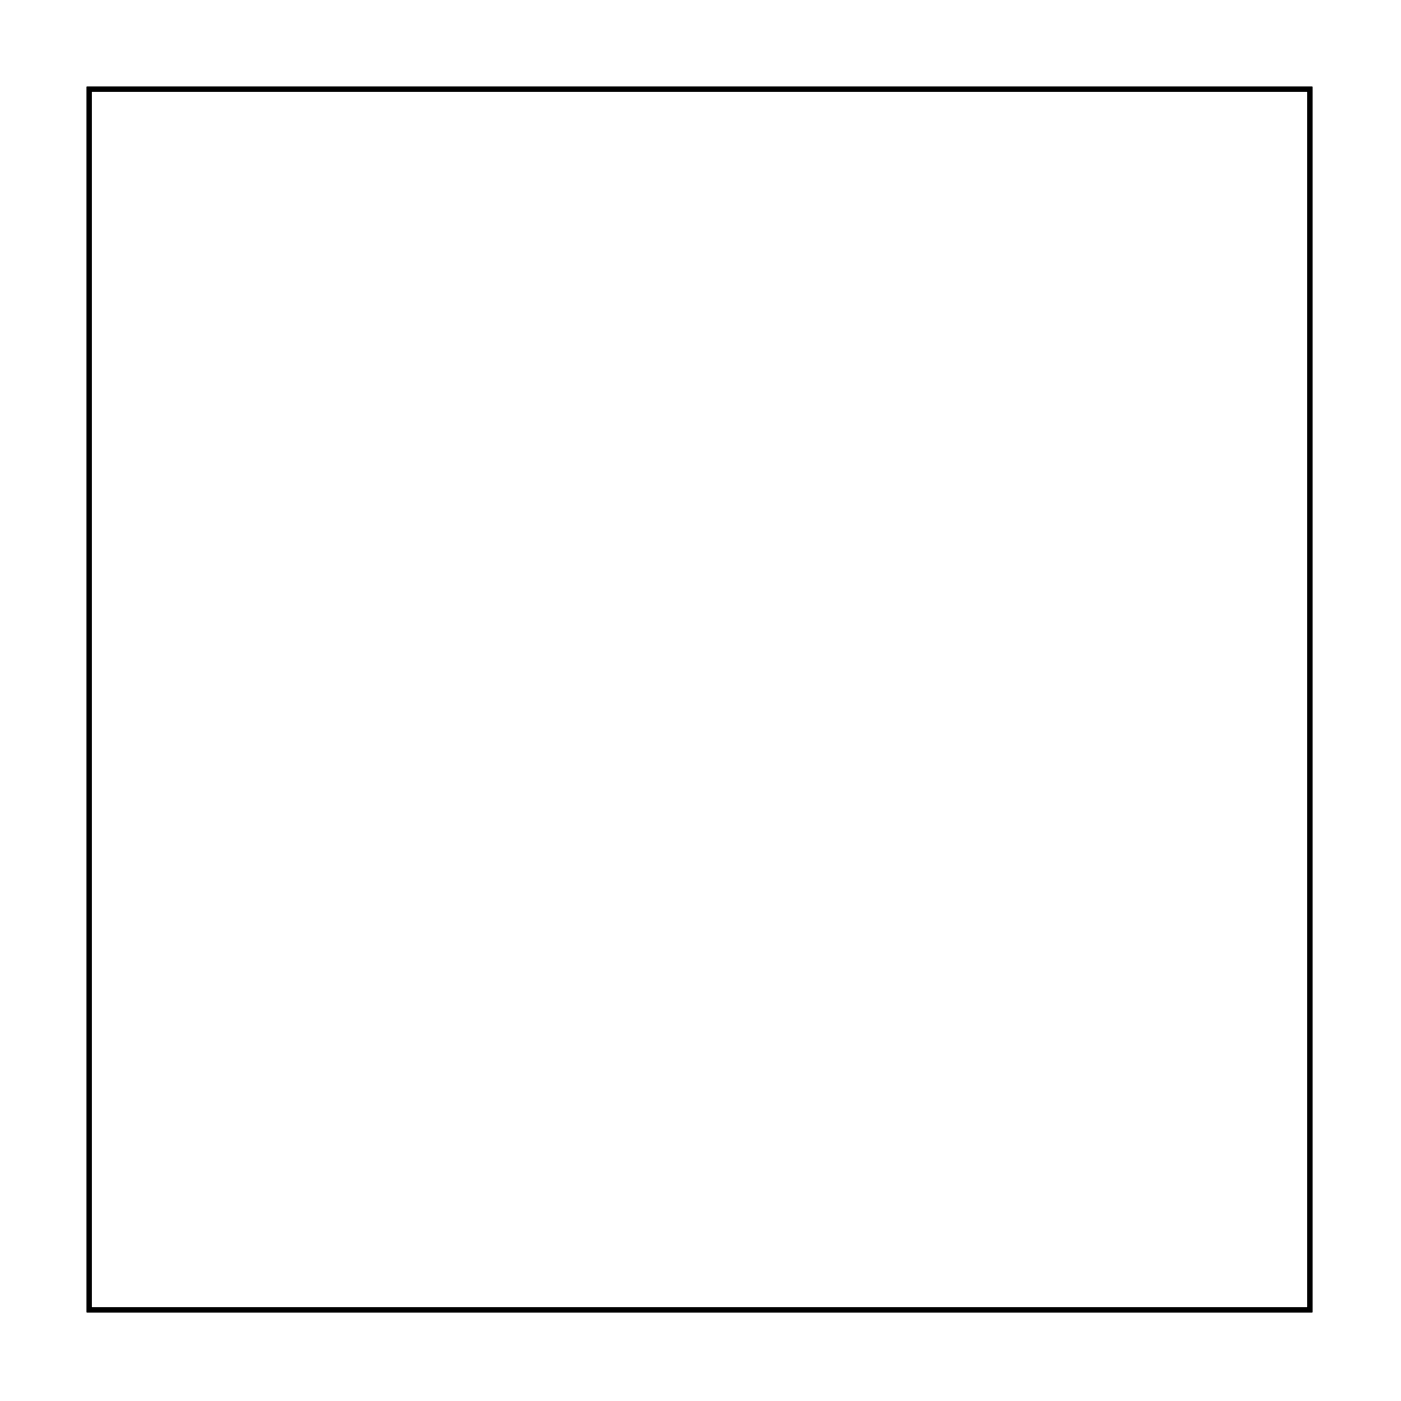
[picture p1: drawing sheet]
<svg xmlns="http://www.w3.org/2000/svg" width="57mm" height="57mm" viewBox="0 0 57 57" stroke-linecap="round" stroke-linejoin="round" font-family="sans-serif">
<path d="M3.6 3.6h49.8v49.8h-49.8z" fill="none" stroke="#000" stroke-width=".2"/>
<path d="M3.6 3.6h49.8v49.8h-49.8zM3.6 3.6v49.8h49.8v-49.8z" fill="#000"/>
<circle cx="41.8" cy="36.2" r=".7" fill="#fff"/>
<circle cx="41.8" cy="36.2" r=".7" fill="none" stroke="#fff" stroke-width=".76" stroke-linecap="butt"/>
<circle cx="41.8" cy="18.4" r=".7" fill="#fff"/>
<circle cx="41.8" cy="18.4" r=".7" fill="none" stroke="#fff" stroke-width=".76" stroke-linecap="butt"/>
<path d="M28.4 25.3h1.4v1.4h-1.4z" fill="#fff"/>
<path d="M28.4 25.3h1.4v1.4h-1.4z" fill="none" stroke="#fff" stroke-width=".76" stroke-linecap="butt"/>
<circle cx="29.1" cy="26" r=".7" fill="#fff"/>
<circle cx="29.1" cy="26" r=".7" fill="none" stroke="#fff" stroke-width=".76" stroke-linecap="butt"/>
<circle cx="29.1" cy="33.6" r=".7" fill="#fff"/>
<circle cx="29.1" cy="33.6" r=".7" fill="none" stroke="#fff" stroke-width=".76" stroke-linecap="butt"/>
<circle cx="26.5" cy="26" r=".7" fill="#fff"/>
<circle cx="26.5" cy="26" r=".7" fill="none" stroke="#fff" stroke-width=".76" stroke-linecap="butt"/>
<circle cx="26.5" cy="33.6" r=".7" fill="#fff"/>
<circle cx="26.5" cy="33.6" r=".7" fill="none" stroke="#fff" stroke-width=".76" stroke-linecap="butt"/>
<circle cx="24" cy="26" r=".7" fill="#fff"/>
<circle cx="24" cy="26" r=".7" fill="none" stroke="#fff" stroke-width=".76" stroke-linecap="butt"/>
<circle cx="24" cy="33.6" r=".7" fill="#fff"/>
<circle cx="24" cy="33.6" r=".7" fill="none" stroke="#fff" stroke-width=".76" stroke-linecap="butt"/>
<circle cx="21.5" cy="26" r=".7" fill="#fff"/>
<circle cx="21.5" cy="26" r=".7" fill="none" stroke="#fff" stroke-width=".76" stroke-linecap="butt"/>
<circle cx="21.5" cy="33.6" r=".7" fill="#fff"/>
<circle cx="21.5" cy="33.6" r=".7" fill="none" stroke="#fff" stroke-width=".76" stroke-linecap="butt"/>
<circle cx="34.2" cy="20.9" r=".7" fill="#fff"/>
<circle cx="34.2" cy="20.9" r=".7" fill="none" stroke="#fff" stroke-width=".76" stroke-linecap="butt"/>
<circle cx="34.2" cy="10.8" r=".7" fill="#fff"/>
<circle cx="34.2" cy="10.8" r=".7" fill="none" stroke="#fff" stroke-width=".76" stroke-linecap="butt"/>
<circle cx="16.4" cy="20.9" r=".7" fill="#fff"/>
<circle cx="16.4" cy="20.9" r=".7" fill="none" stroke="#fff" stroke-width=".76" stroke-linecap="butt"/>
<circle cx="26.5" cy="20.9" r=".7" fill="#fff"/>
<circle cx="26.5" cy="20.9" r=".7" fill="none" stroke="#fff" stroke-width=".76" stroke-linecap="butt"/>
<circle cx="34.2" cy="31.1" r=".7" fill="#fff"/>
<circle cx="34.2" cy="31.1" r=".7" fill="none" stroke="#fff" stroke-width=".76" stroke-linecap="butt"/>
<circle cx="41.3" cy="23.9" r=".7" fill="#fff"/>
<circle cx="41.3" cy="23.9" r=".7" fill="none" stroke="#fff" stroke-width=".76" stroke-linecap="butt"/>
<path d="M25.8 12.6h1.4v1.4h-1.4z" fill="#fff"/>
<path d="M25.8 12.6h1.4v1.4h-1.4z" fill="none" stroke="#fff" stroke-width=".76" stroke-linecap="butt"/>
<circle cx="26.5" cy="13.3" r=".7" fill="#fff"/>
<circle cx="26.5" cy="13.3" r=".7" fill="none" stroke="#fff" stroke-width=".76" stroke-linecap="butt"/>
<circle cx="26.5" cy="10.8" r=".7" fill="#fff"/>
<circle cx="26.5" cy="10.8" r=".7" fill="none" stroke="#fff" stroke-width=".76" stroke-linecap="butt"/>
<circle cx="16.4" cy="10.8" r=".75" fill="#fff"/>
<circle cx="16.4" cy="10.8" r=".75" fill="none" stroke="#fff" stroke-width=".75" stroke-linecap="butt"/>
<path d="M15.7 9.1a1 1 0 0 1 1.1-.3 1 1 0 0 1 .6 1v2a1 1 0 0 1-1 1 1 1 0 0 1-1-1v-2l.1-.4zM15.9 10.8a.5 .5 0 0 0 1 0 .5 .5 0 0 0-1 0z" fill="#fff"/>
<g fill="none" stroke="#fff" stroke-width=".25">
<path d="M15.7 9.1a1 1 0 0 1 1.1-.3 1 1 0 0 1 .6 1v2a1 1 0 0 1-1 1 1 1 0 0 1-1-1v-2l.1-.4z"/>
<circle cx="16.4" cy="10.8" r=".5"/>
</g>
<circle cx="10.1" cy="10.8" r=".75" fill="#fff"/>
<circle cx="10.1" cy="10.8" r=".75" fill="none" stroke="#fff" stroke-width=".75" stroke-linecap="butt"/>
<path d="M9.4 9.1a1 1 0 0 1 1.1-.3 1 1 0 0 1 .6 1v2a1 1 0 0 1-1 1 1 1 0 0 1-1-1v-2l.1-.4zM9.6 10.8a.5 .5 0 0 0 1 0 .5 .5 0 0 0-1 0z" fill="#fff"/>
<g fill="none" stroke="#fff" stroke-width=".25">
<path d="M9.4 9.1a1 1 0 0 1 1.1-.3 1 1 0 0 1 .6 1v2a1 1 0 0 1-1 1 1 1 0 0 1-1-1v-2l.1-.4z"/>
<circle cx="10.1" cy="10.8" r=".5"/>
</g>
<circle cx="13.4" cy="15.8" r=".75" fill="#fff"/>
<circle cx="13.4" cy="15.8" r=".75" fill="none" stroke="#fff" stroke-width=".75" stroke-linecap="butt"/>
<path d="M11.7 15.1l.3-.3h.4h2a1 1 0 0 1 1 1 1 1 0 0 1-1 1h-2a1 1 0 0 1-.9-.7 1 1 0 0 1 .2-1zM12.9 15.8a.5 .5 0 0 0 1 0 .5 .5 0 0 0-1 0z" fill="#fff"/>
<g fill="none" stroke="#fff" stroke-width=".25">
<path d="M11.7 15.1l.3-.3h.4h2a1 1 0 0 1 1 1 1 1 0 0 1-1 1h-2a1 1 0 0 1-.9-.7 1 1 0 0 1 .2-1z"/>
<circle cx="13.4" cy="15.8" r=".5"/>
</g>
<path d="M48.4 7.2h2v2h-2z" fill="#fff"/>
<path d="M48.4 7.2h2v2h-2z" fill="none" stroke="#fff" stroke-width=".76" stroke-linecap="butt"/>
<circle cx="49.4" cy="8.2" r="1" fill="#fff"/>
<circle cx="49.4" cy="8.2" r="1" fill="none" stroke="#fff" stroke-width=".76" stroke-linecap="butt"/>
<circle cx="49.4" cy="13.2" r="1" fill="#fff"/>
<circle cx="49.4" cy="13.2" r="1" fill="none" stroke="#fff" stroke-width=".76" stroke-linecap="butt"/>
<circle cx="49.4" cy="18.2" r="1" fill="#fff"/>
<circle cx="49.4" cy="18.2" r="1" fill="none" stroke="#fff" stroke-width=".76" stroke-linecap="butt"/>
<path d="M15.4 45.3h2v2h-2z" fill="#fff"/>
<path d="M15.4 45.3h2v2h-2z" fill="none" stroke="#fff" stroke-width=".76" stroke-linecap="butt"/>
<circle cx="16.4" cy="46.3" r="1" fill="#fff"/>
<circle cx="16.4" cy="46.3" r="1" fill="none" stroke="#fff" stroke-width=".76" stroke-linecap="butt"/>
<circle cx="11.4" cy="46.3" r="1" fill="#fff"/>
<circle cx="11.4" cy="46.3" r="1" fill="none" stroke="#fff" stroke-width=".76" stroke-linecap="butt"/>
<circle cx="6.4" cy="46.3" r="1" fill="#fff"/>
<circle cx="6.4" cy="46.3" r="1" fill="none" stroke="#fff" stroke-width=".76" stroke-linecap="butt"/>
<path d="M48.2 26.4h2v2h-2z" fill="#fff"/>
<path d="M48.2 26.4h2v2h-2z" fill="none" stroke="#fff" stroke-width=".76" stroke-linecap="butt"/>
<circle cx="49.2" cy="27.4" r="1" fill="#fff"/>
<circle cx="49.2" cy="27.4" r="1" fill="none" stroke="#fff" stroke-width=".76" stroke-linecap="butt"/>
<circle cx="49.2" cy="32.4" r="1" fill="#fff"/>
<circle cx="49.2" cy="32.4" r="1" fill="none" stroke="#fff" stroke-width=".76" stroke-linecap="butt"/>
<circle cx="49.2" cy="37.4" r="1" fill="#fff"/>
<circle cx="49.2" cy="37.4" r="1" fill="none" stroke="#fff" stroke-width=".76" stroke-linecap="butt"/>
<path d="M10.3 35.2h2v2h-2z" fill="#fff"/>
<path d="M10.3 35.2h2v2h-2z" fill="none" stroke="#fff" stroke-width=".76" stroke-linecap="butt"/>
<circle cx="11.3" cy="36.2" r="1" fill="#fff"/>
<circle cx="11.3" cy="36.2" r="1" fill="none" stroke="#fff" stroke-width=".76" stroke-linecap="butt"/>
<circle cx="11.3" cy="31.2" r="1" fill="#fff"/>
<circle cx="11.3" cy="31.2" r="1" fill="none" stroke="#fff" stroke-width=".76" stroke-linecap="butt"/>
<circle cx="11.3" cy="26.2" r="1" fill="#fff"/>
<circle cx="11.3" cy="26.2" r="1" fill="none" stroke="#fff" stroke-width=".76" stroke-linecap="butt"/>
<path d="M48.4 45.3h2v2h-2z" fill="#fff"/>
<path d="M48.4 45.3h2v2h-2z" fill="none" stroke="#fff" stroke-width=".76" stroke-linecap="butt"/>
<circle cx="49.4" cy="46.3" r="1" fill="#fff"/>
<circle cx="49.4" cy="46.3" r="1" fill="none" stroke="#fff" stroke-width=".76" stroke-linecap="butt"/>
<circle cx="44.4" cy="46.3" r="1" fill="#fff"/>
<circle cx="44.4" cy="46.3" r="1" fill="none" stroke="#fff" stroke-width=".76" stroke-linecap="butt"/>
<circle cx="39.4" cy="46.3" r="1" fill="#fff"/>
<circle cx="39.4" cy="46.3" r="1" fill="none" stroke="#fff" stroke-width=".76" stroke-linecap="butt"/>
<circle cx="36.7" cy="23.5" r=".7" fill="#fff"/>
<circle cx="36.7" cy="23.5" r=".7" fill="none" stroke="#fff" stroke-width=".76" stroke-linecap="butt"/>
<circle cx="36.7" cy="15.8" r=".7" fill="#fff"/>
<circle cx="36.7" cy="15.8" r=".7" fill="none" stroke="#fff" stroke-width=".76" stroke-linecap="butt"/>
</svg>
